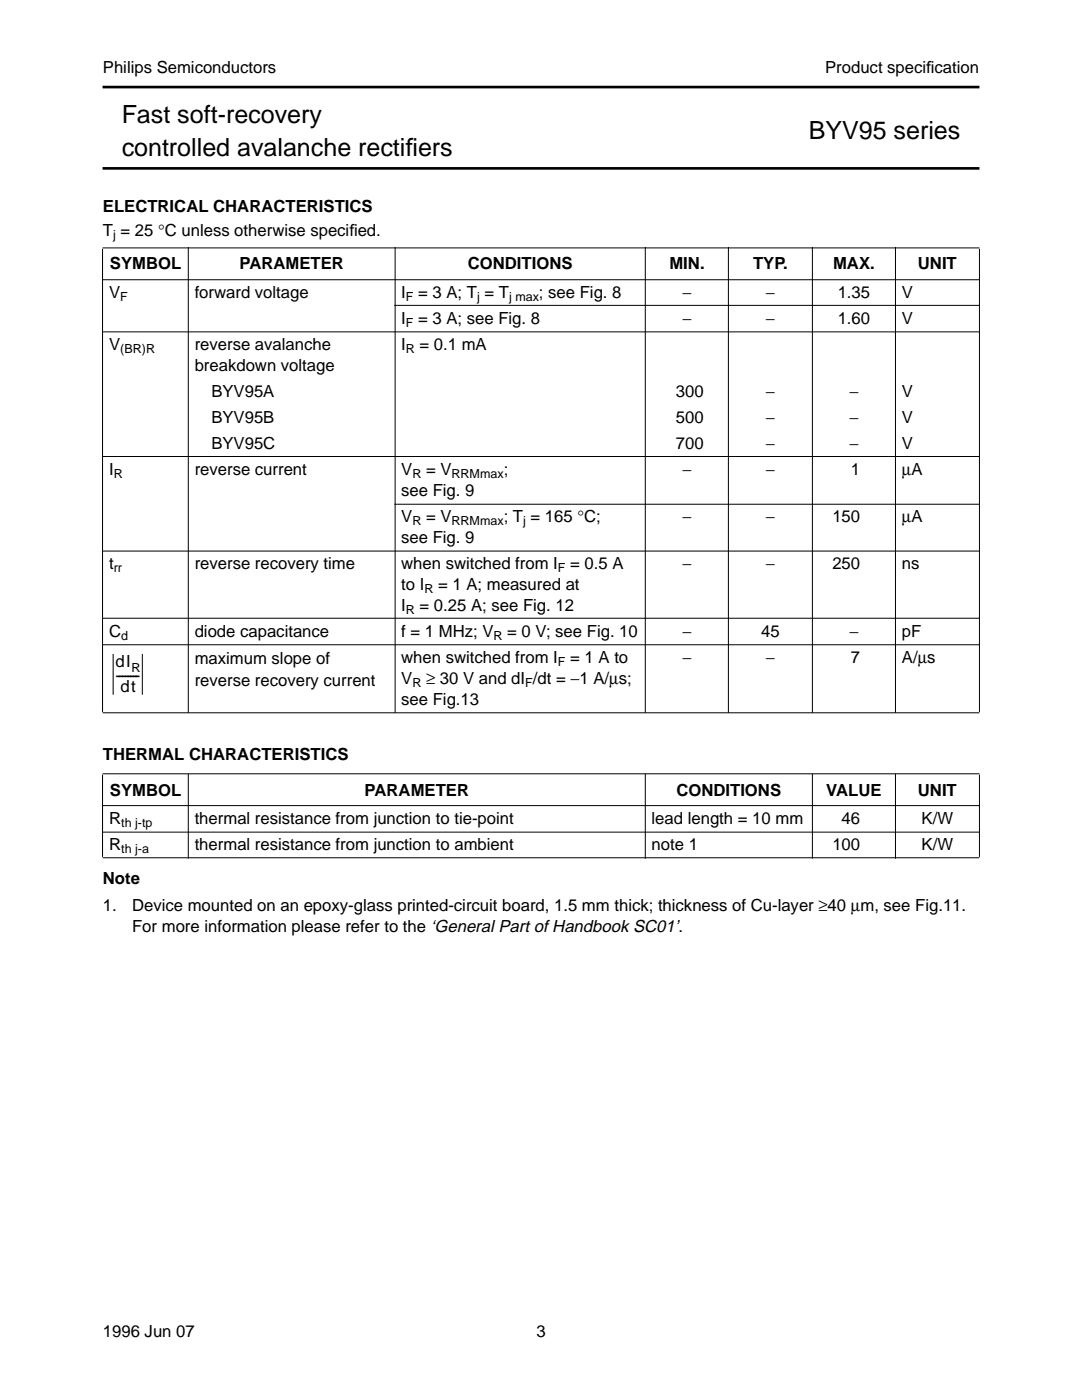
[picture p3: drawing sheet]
<svg xmlns="http://www.w3.org/2000/svg" width="216mm" height="279mm" viewBox="0 0 216 279" stroke-linecap="round" stroke-linejoin="round" font-family="sans-serif">
<defs><g id="words">
<g font-size="5">
<text x="24.3" y="24.5">Fast soft-recovery</text>
<text x="161.4" y="27.8">BYV95 series</text>
<text x="24.3" y="31.1">controlled avalanche rectif</text>
<text x="80.9" y="31.1">iers</text>
</g>
<g font-size="3.3">
<text x="20.5" y="14.5">Philips Semiconductors</text>
<text x="164.6" y="14.5">Product specif</text>
<text x="184.8" y="14.5">ication</text>
<text x="20.5" y="42.2">ELECTRICAL CHARACTERISTICS</text>
<text x="20.5" y="47">T = 25 °C unless otherwise specif</text>
<text x="69.7" y="47">ied.</text>
<text x="21.9" y="53.8">SYMBOL</text>
<text x="47.8" y="53.8">PARAMETER</text>
<text x="93.3" y="53.8">CONDITIONS</text>
<text x="133.6" y="53.8">MIN.</text>
<text x="150.3" y="53.8">TYP.</text>
<text x="166.2" y="53.8">MAX.</text>
<text x="183.2" y="53.8">UNIT</text>
<text x="21.8" y="59.5">V</text>
<text x="38.8" y="59.5">forward voltage</text>
<text x="80.1" y="59.5">I</text>
<text x="83.4" y="59.5">= 3 A; T = T</text>
<text x="107.5" y="59.5">; see Fig. 8</text>
<text x="136.2" y="59.5">−</text>
<text x="152.8" y="59.5">−</text>
<text x="167.2" y="59.5">1.35</text>
<text x="180" y="59.5">V</text>
<text x="80.1" y="64.7">I</text>
<text x="83.4" y="64.7">= 3 A; see Fig. 8</text>
<text x="136.2" y="64.7">−</text>
<text x="152.8" y="64.7">−</text>
<text x="167.2" y="64.7">1.60</text>
<text x="180" y="64.7">V</text>
<text x="21.8" y="69.9">V</text>
<text x="38.8" y="69.9">reverse avalanche</text>
<text x="80.1" y="69.9">I</text>
<text x="83.7" y="69.9">= 0.1 mA</text>
<text x="38.8" y="74.1">breakdown voltage</text>
<text x="42.2" y="79.3">BYV95A</text>
<text x="134.9" y="79.3">300</text>
<text x="152.8" y="79.3">−</text>
<text x="169.5" y="79.3">−</text>
<text x="180" y="79.3">V</text>
<text x="42.2" y="89.7">BYV95C</text>
<text x="42.2" y="84.5">BYV95B</text>
<text x="134.9" y="89.7">700</text>
<text x="134.9" y="84.5">500</text>
<text x="152.8" y="89.7">−</text>
<text x="152.8" y="84.5">−</text>
<text x="169.5" y="89.7">−</text>
<text x="169.5" y="84.5">−</text>
<text x="180" y="89.7">V</text>
<text x="180" y="84.5">V</text>
<text x="21.8" y="94.9">I</text>
<text x="38.8" y="94.9">reverse current</text>
<text x="80.1" y="94.9">V</text>
<text x="85" y="94.9">= V</text>
<text x="100.5" y="94.9">;</text>
<text x="136.2" y="94.9">−</text>
<text x="152.8" y="94.9">−</text>
<text x="169.8" y="94.9">1</text>
<text x="180" y="94.9">µA</text>
<text x="80.1" y="99">see Fig. 9</text>
<text x="80.1" y="104.2">V</text>
<text x="85" y="104.2">= V</text>
<text x="100.5" y="104.2">; T = 165 °C;</text>
<text x="136.2" y="104.2">−</text>
<text x="152.8" y="104.2">−</text>
<text x="166.1" y="104.2">150</text>
<text x="180" y="104.2">µA</text>
<text x="21.8" y="113.6">t</text>
<text x="38.8" y="113.6">reverse recovery time</text>
<text x="80.1" y="108.4">see Fig. 9</text>
<text x="80.1" y="113.6">when switched from I</text>
<text x="113.8" y="113.6">= 0.5 A</text>
<text x="136.2" y="113.6">−</text>
<text x="152.8" y="113.6">−</text>
<text x="166.1" y="113.6">250</text>
<text x="180" y="113.6">ns</text>
<text x="80.1" y="117.8">to I</text>
<text x="87.4" y="117.8">= 1 A; measured at</text>
<text x="80.1" y="121.9">I</text>
<text x="83.7" y="121.9">= 0.25 A; see Fig. 12</text>
<text x="21.8" y="127.1">C</text>
<text x="38.8" y="127.1">diode capacitance</text>
<text x="80.1" y="127.1">f = 1 MHz; V</text>
<text x="101.2" y="127.1">= 0 V; see Fig. 10</text>
<text x="136.2" y="127.1">−</text>
<text x="151.9" y="127.1">45</text>
<text x="169.5" y="127.1">−</text>
<text x="180" y="127.1">pF</text>
<text x="23.1" y="133">dI</text>
<text x="23.1" y="136">--------</text>
<text x="38.8" y="132.5">maximum slope of</text>
<text x="38.8" y="136.9">reverse recovery current</text>
<text x="80.1" y="132.3">when switched from I</text>
<text x="80.1" y="136.5">V</text>
<text x="85" y="136.5">≥ 30 V and dI /dt = −1 A/µs;</text>
<text x="113.8" y="132.3">= 1 A to</text>
<text x="136.2" y="132.3">−</text>
<text x="152.8" y="132.3">−</text>
<text x="169.8" y="132.3">7</text>
<text x="180" y="132.3">A/µs</text>
<text x="24" y="138.1">dt</text>
<text x="80.1" y="140.7">see Fig.13</text>
<text x="20.5" y="151.7">THERMAL CHARACTERISTICS</text>
<text x="21.9" y="158.8">SYMBOL</text>
<text x="72.8" y="158.8">PARAMETER</text>
<text x="135" y="158.8">CONDITIONS</text>
<text x="164.9" y="158.8">VALUE</text>
<text x="183.2" y="158.8">UNIT</text>
<text x="21.8" y="164.5">R</text>
<text x="38.8" y="164.5">thermal resistance from junction to tie-point</text>
<text x="130" y="164.5">lead length = 10 mm</text>
<text x="167.9" y="164.5">46</text>
<text x="183.9" y="164.5">K/W</text>
<text x="21.8" y="169.7">R</text>
<text x="38.8" y="169.7">thermal resistance from junction to ambient</text>
<text x="130" y="169.7">note 1</text>
<text x="166.1" y="169.7">100</text>
<text x="183.9" y="169.7">K/W</text>
<text x="20.5" y="176.3">Note</text>
<text x="20.5" y="181.7">1.</text>
<text x="26.4" y="181.7">Device mounted on an epoxy-glass printed-circuit board, 1.5 mm thick; thickness of Cu-layer ≥40 µm, see Fig.11.</text>
<text x="26.4" y="185.9">For more information please refer to the ‘General Part of Handbook SC01’.</text>
<text x="20.5" y="266.8">1996 Jun 07</text>
<text x="107" y="266.8">3</text>
</g>
<g font-size="2.5">
<text x="22.6" y="47.6">j</text>
<text x="24" y="60.1">F</text>
<text x="81" y="60.1">F</text>
<text x="81" y="65.3">F</text>
<text x="95.2" y="60.1">j</text>
<text x="101.6" y="60.1">j max</text>
<text x="24" y="70.5">(BR)R</text>
<text x="81" y="70.5">R</text>
<text x="22.7" y="95.5">R</text>
<text x="82.3" y="95.5">R</text>
<text x="90.1" y="95.5">RRMmax</text>
<text x="82.3" y="104.8">R</text>
<text x="90.1" y="104.8">RRMmax</text>
<text x="104.4" y="104.8">j</text>
<text x="22.7" y="114.2">rr</text>
<text x="84.7" y="118.4">R</text>
<text x="111.3" y="114.2">F</text>
<text x="81" y="122.5">R</text>
<text x="24.2" y="127.7">d</text>
<text x="98.5" y="127.7">R</text>
<text x="26.2" y="134.2">R</text>
<text x="82.3" y="137.1">R</text>
<text x="104.8" y="137.1">F</text>
<text x="111.3" y="132.9">F</text>
<text x="24.2" y="165.1">th j-tp</text>
<text x="24.2" y="170.3">th j-a</text>
</g>
</g></defs>
<path d="M20.5 17.4h174.9M20.5 33.6h174.9" fill="none" stroke="#000" stroke-width=".53"/>
<g fill="#000" stroke="#000" stroke-width=".2">
<path d="M20.5 49.5h174.9zM20.5 55.8h174.9zM78.7 60.9h116.7zM20.5 66.2h174.9zM20.5 91.1h174.9zM78.7 100.6h116.7zM20.5 110h174.9zM20.5 123.4h174.9zM20.5 128.7h174.9zM20.5 49.7v92.4zM37.6 49.3v93zM78.8 49.3v93z"/>
<path d="M128.8 49.3v93zM145.3 49.3v93zM162.1 49.3v93zM178.7 49.3v93zM195.4 49.7v92.4zM20.5 142.3h174.9zM20.5 154.4h174.9zM20.5 154.6v16.4zM37.6 154.4v17zM128.8 154.4v17zM162.1 154.4v17zM178.7 154.4v17z"/>
<path d="M195.4 154.6v16.4zM20.5 160.8h174.9zM20.5 166.1h174.9zM20.5 171.2h174.9z"/>
</g>
<path d="M22.6 130.6v8M28.4 130.6v8" fill="none" stroke="#000" stroke-width=".2"/>
<use href="#words"/>
</svg>
